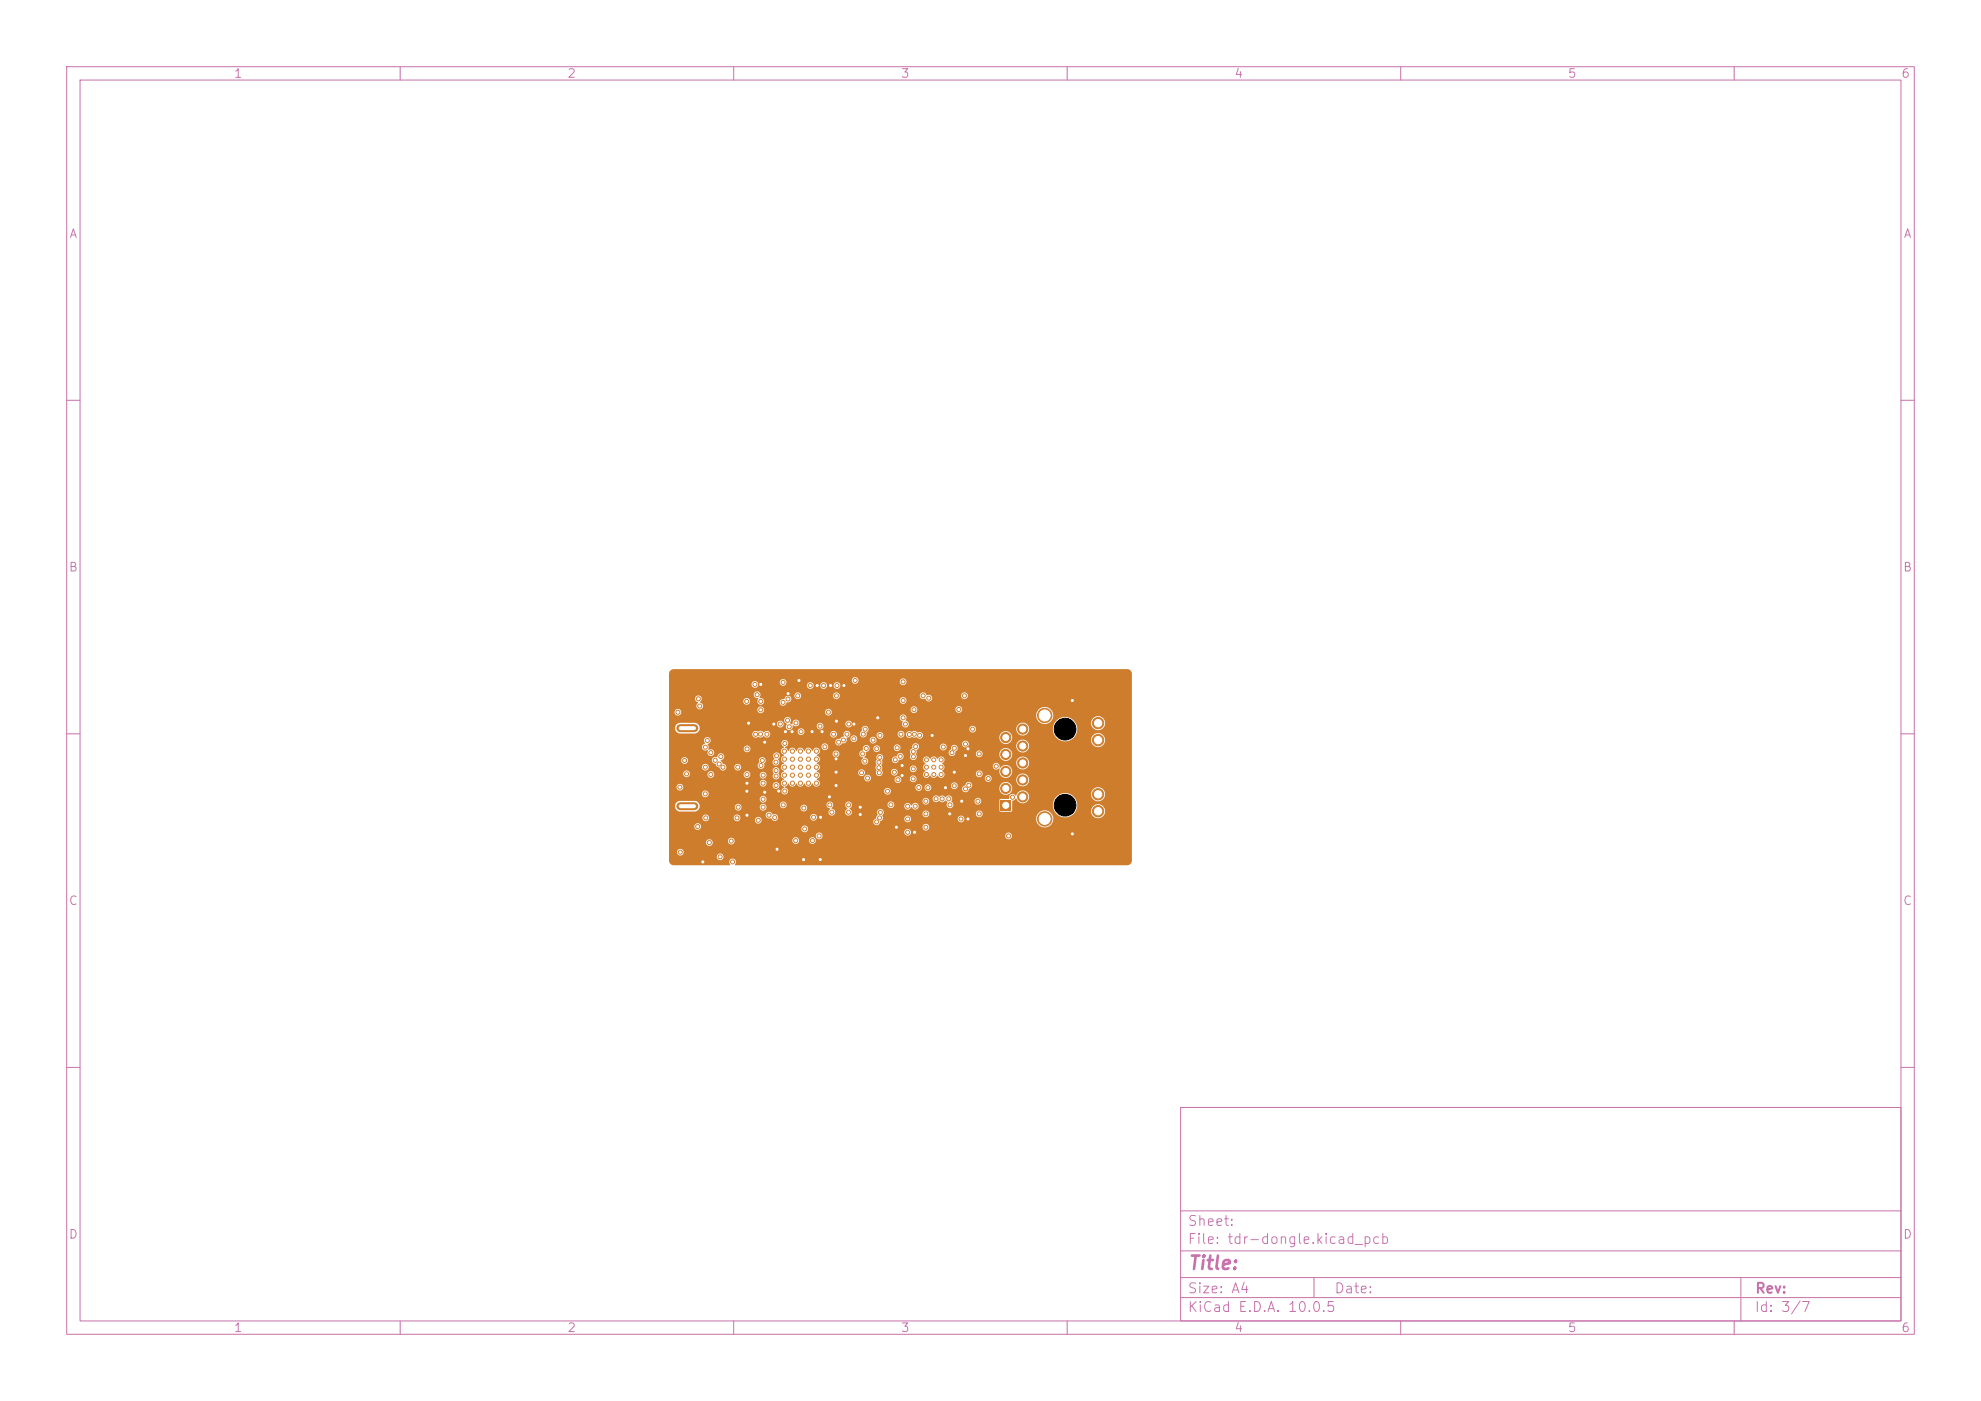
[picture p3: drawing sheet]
<svg xmlns="http://www.w3.org/2000/svg" width="297mm" height="210mm" viewBox="0 0 297 210" stroke-linecap="round" stroke-linejoin="round" font-family="sans-serif">
<defs><g id="words">
<text font-size="2" fill="#c872ab" x="178" y="190.8">Title:</text>
<g font-size="1.5" fill="#c872ab">
<text x="178" y="184.1">Sheet:</text>
<text x="178" y="186.8">File: tdr-dongle.kicad_pcb</text>
<text x="178" y="197">KiCad E.D.A. 10.0.5</text>
<text x="178" y="194.2">Size: A4</text>
<text x="200" y="194.2">Date:</text>
<text x="263" y="197">Id: 3/7</text>
<text x="263" y="194.2">Rev:</text>
</g>
<g font-size="1.3" fill="#c872ab">
<text x="35" y="12">1</text>
<text x="85" y="12">2</text>
<text x="135" y="12">3</text>
<text x="185" y="12">4</text>
<text x="235" y="12">5</text>
<text x="285" y="12">6</text>
<text x="10.3" y="36">A</text>
<text x="285.3" y="36">A</text>
<text x="10.2" y="86">B</text>
<text x="285.2" y="86">B</text>
<text x="10.2" y="136">C</text>
<text x="285.2" y="136">C</text>
<text x="10.2" y="186">D</text>
<text x="285.2" y="186">D</text>
<text x="35" y="200">1</text>
<text x="85" y="200">2</text>
<text x="135" y="200">3</text>
<text x="185" y="200">4</text>
<text x="235" y="200">5</text>
<text x="285" y="200">6</text>
</g>
</g></defs>
<g fill="none" stroke="#c872ab" stroke-width=".15">
<path d="M10 10h277v190h-277zM12 12h273v186h-273zM60 10v2M110 10v2M160 10v2M210 10v2M260 10v2M10 60h2M285 60h2M10 110h2M285 110h2M10 160h2"/>
<path d="M177 166h108v32h-108zM285 160h2M60 198v2M110 198v2M160 198v2M177 194.5h108M177 191.5h108M177 187.5h108M177 181.5h108M197 191.5v3M210 198v2M260 198v2"/>
<path d="M261 191.5v6.5"/>
</g>
<g fill="#ce7d2c" stroke="#ce7d2c" stroke-width=".15">
<circle cx="122.4" cy="117.4" r=".31"/>
<circle cx="122.4" cy="116.2" r=".31"/>
<circle cx="122.4" cy="115" r=".31"/>
<circle cx="122.4" cy="113.8" r=".32"/>
<circle cx="122.4" cy="112.6" r=".31"/>
<circle cx="121.2" cy="117.4" r=".32"/>
<circle cx="121.2" cy="116.2" r=".32"/>
<circle cx="121.2" cy="115" r=".31"/>
<circle cx="121.2" cy="113.8" r=".32"/>
<circle cx="121.2" cy="112.6" r=".31"/>
<circle cx="120" cy="117.4" r=".31"/>
<circle cx="120" cy="116.2" r=".31"/>
<circle cx="120" cy="115" r=".31"/>
<circle cx="120" cy="113.8" r=".32"/>
<circle cx="120" cy="112.6" r=".31"/>
<circle cx="118.8" cy="117.4" r=".32"/>
<circle cx="118.8" cy="116.2" r=".32"/>
<circle cx="118.8" cy="115" r=".32"/>
<circle cx="118.8" cy="113.8" r=".32"/>
<circle cx="118.8" cy="112.6" r=".32"/>
<circle cx="117.6" cy="117.4" r=".31"/>
<circle cx="117.6" cy="116.2" r=".31"/>
<circle cx="117.6" cy="115" r=".31"/>
<circle cx="117.6" cy="113.8" r=".32"/>
<circle cx="117.6" cy="112.6" r=".31"/>
<circle cx="138.9" cy="113.9" r=".3"/>
<circle cx="138.9" cy="115" r=".3"/>
<circle cx="138.9" cy="116.1" r=".3"/>
<circle cx="140" cy="113.9" r=".3"/>
<circle cx="140" cy="115" r=".3"/>
<circle cx="140" cy="116.1" r=".3"/>
<circle cx="141.1" cy="113.9" r=".3"/>
<circle cx="141.1" cy="115" r=".3"/>
<circle cx="141.1" cy="116.1" r=".3"/>
</g>
<path d="M150 120h1.6v1.5h-1.6z" fill="#ce7d2c"/>
<g fill="#ce7d2c" stroke="#ce7d2c" stroke-width=".15">
<circle cx="153.3" cy="119.4" r=".76"/>
<circle cx="150.8" cy="118.2" r=".76"/>
<circle cx="153.3" cy="116.9" r=".76"/>
<circle cx="150.8" cy="115.6" r=".76"/>
<circle cx="153.3" cy="114.4" r=".76"/>
<circle cx="150.8" cy="113.1" r=".76"/>
<circle cx="153.3" cy="111.8" r=".76"/>
<circle cx="150.8" cy="110.6" r=".76"/>
<circle cx="153.3" cy="109.3" r=".76"/>
<circle cx="164.6" cy="121.6" r=".85"/>
<circle cx="164.6" cy="119.1" r=".85"/>
<circle cx="164.6" cy="110.9" r=".85"/>
<circle cx="164.6" cy="108.4" r=".85"/>
<circle cx="156.6" cy="107.2" r="1.08"/>
<circle cx="156.6" cy="122.7" r="1.08"/>
<circle cx="122.9" cy="108.8" r=".3"/>
<circle cx="127.3" cy="108.5" r=".3"/>
<circle cx="146.8" cy="116" r=".3"/>
<circle cx="146.8" cy="122" r=".3"/>
<circle cx="138.8" cy="124" r=".3"/>
<circle cx="143.8" cy="106.4" r=".3"/>
<circle cx="141.2" cy="119.8" r=".3"/>
<circle cx="135.4" cy="107.6" r=".3"/>
<circle cx="129.7" cy="109.3" r=".3"/>
<circle cx="131.4" cy="123.2" r=".3"/>
<circle cx="135.4" cy="102.2" r=".3"/>
<circle cx="115" cy="110.1" r=".3"/>
<circle cx="146.8" cy="113" r=".3"/>
<circle cx="124.4" cy="120.7" r=".3"/>
<circle cx="136.1" cy="122.8" r=".3"/>
<circle cx="116.1" cy="122.5" r=".3"/>
<circle cx="127.2" cy="121.8" r=".3"/>
<circle cx="110.6" cy="115" r=".3"/>
<circle cx="113.7" cy="123" r=".3"/>
<circle cx="121.5" cy="102.8" r=".3"/>
<circle cx="122" cy="122.5" r=".3"/>
<circle cx="117.4" cy="102.3" r=".3"/>
<circle cx="106.4" cy="126.3" r=".3"/>
<circle cx="122.8" cy="125.3" r=".3"/>
<circle cx="117" cy="108.5" r=".3"/>
<circle cx="138.8" cy="122" r=".3"/>
<circle cx="119.6" cy="104.3" r=".3"/>
<circle cx="117.4" cy="105.3" r=".3"/>
<circle cx="115.3" cy="122.2" r=".3"/>
<circle cx="108.4" cy="115" r=".3"/>
<circle cx="135.4" cy="105" r=".3"/>
<circle cx="104.7" cy="104.7" r=".3"/>
<circle cx="105.7" cy="115" r=".3"/>
<circle cx="110.5" cy="122.6" r=".3"/>
<circle cx="135.1" cy="110.1" r=".3"/>
<circle cx="121.8" cy="126" r=".3"/>
<circle cx="116.4" cy="117.8" r=".3"/>
<circle cx="151.2" cy="125.3" r=".3"/>
<circle cx="104.6" cy="123.9" r=".3"/>
<circle cx="146.6" cy="120.1" r=".3"/>
<circle cx="125.4" cy="104.3" r=".3"/>
<circle cx="125.5" cy="102.8" r=".3"/>
<circle cx="114.1" cy="106.4" r=".3"/>
<circle cx="114.4" cy="121" r=".3"/>
<circle cx="137.1" cy="110.1" r=".3"/>
<circle cx="114.4" cy="116.2" r=".3"/>
<circle cx="127" cy="110.1" r=".3"/>
<circle cx="114.4" cy="119.8" r=".3"/>
<circle cx="119.3" cy="126" r=".3"/>
<circle cx="124.7" cy="121.8" r=".3"/>
<circle cx="128.2" cy="102" r=".3"/>
<circle cx="105.7" cy="112" r=".3"/>
<circle cx="125" cy="110.1" r=".3"/>
<circle cx="136.1" cy="124.8" r=".3"/>
<circle cx="136.1" cy="120.9" r=".3"/>
<circle cx="120.6" cy="124.2" r=".3"/>
<circle cx="114.4" cy="117.4" r=".3"/>
<circle cx="123.5" cy="102.8" r=".3"/>
<circle cx="127.2" cy="120.7" r=".3"/>
<circle cx="114.1" cy="105.1" r=".3"/>
<circle cx="117.4" cy="120.7" r=".3"/>
<circle cx="144.1" cy="122.8" r=".3"/>
<circle cx="144.8" cy="118.2" r=".3"/>
<circle cx="109.8" cy="129.2" r=".3"/>
<circle cx="144.6" cy="104.3" r=".3"/>
<circle cx="105.8" cy="122.6" r=".3"/>
<circle cx="145.8" cy="109.3" r=".3"/>
<circle cx="128" cy="110.7" r=".3"/>
<circle cx="139.2" cy="104.7" r=".3"/>
<circle cx="138.8" cy="120.1" r=".3"/>
<circle cx="138.4" cy="104.3" r=".3"/>
<circle cx="129" cy="122.1" r=".3"/>
<circle cx="160.8" cy="125" r=".3"/>
<circle cx="141.8" cy="118.1" r=".3"/>
<circle cx="143.1" cy="115.8" r=".3"/>
<circle cx="123" cy="128.9" r=".3"/>
<circle cx="122.5" cy="102.8" r=".3"/>
<circle cx="124.5" cy="102.8" r=".3"/>
<circle cx="126.5" cy="102.8" r=".3"/>
<circle cx="125.4" cy="113.8" r=".3"/>
<circle cx="124.4" cy="119.4" r=".3"/>
<circle cx="144.2" cy="120.1" r=".3"/>
<circle cx="116.8" cy="118.6" r=".3"/>
<circle cx="112" cy="118.6" r=".3"/>
<circle cx="112" cy="122.2" r=".3"/>
<circle cx="123" cy="122.5" r=".3"/>
<circle cx="129" cy="121" r=".3"/>
<circle cx="135.2" cy="114.8" r=".3"/>
<circle cx="160.8" cy="105" r=".3"/>
<circle cx="139.8" cy="110.2" r=".3"/>
<circle cx="137.1" cy="124.8" r=".3"/>
<circle cx="119.8" cy="102" r=".3"/>
<circle cx="135.2" cy="116.2" r=".3"/>
<circle cx="131.6" cy="107.6" r=".3"/>
<circle cx="118.8" cy="109.7" r=".3"/>
<circle cx="145.1" cy="122.8" r=".3"/>
<circle cx="105.4" cy="129.2" r=".3"/>
<circle cx="121.8" cy="109.7" r=".3"/>
<circle cx="120.5" cy="128.9" r=".3"/>
<circle cx="128" cy="108.5" r=".3"/>
<circle cx="112.2" cy="108.4" r=".3"/>
<circle cx="145.1" cy="112.2" r=".3"/>
<circle cx="125.4" cy="117.8" r=".3"/>
<circle cx="117.8" cy="109.7" r=".3"/>
<circle cx="114.7" cy="111.2" r=".3"/>
<circle cx="123.2" cy="109.7" r=".3"/>
<circle cx="125.4" cy="108.1" r=".3"/>
<circle cx="125.4" cy="115.8" r=".3"/>
<circle cx="114.7" cy="118.8" r=".3"/>
<circle cx="144.8" cy="113.2" r=".3"/>
<circle cx="116.5" cy="127.3" r=".3"/>
<circle cx="112" cy="117.4" r=".3"/>
<circle cx="118.2" cy="104" r=".3"/>
<circle cx="134.4" cy="124" r=".3"/>
<circle cx="116" cy="108.5" r=".3"/>
<circle cx="114.1" cy="102.6" r=".3"/>
<circle cx="142.4" cy="122" r=".3"/>
<circle cx="136.9" cy="115.2" r=".3"/>
<circle cx="131.8" cy="115.1" r=".3"/>
<circle cx="137.8" cy="118" r=".3"/>
<circle cx="142.7" cy="112.8" r=".3"/>
<circle cx="142.4" cy="120.6" r=".3"/>
<circle cx="136.3" cy="110.1" r=".3"/>
<circle cx="141.4" cy="112" r=".3"/>
<circle cx="120.5" cy="121.1" r=".3"/>
<circle cx="110.7" cy="121" r=".3"/>
<circle cx="112" cy="116.1" r=".3"/>
<circle cx="114" cy="110" r=".3"/>
<circle cx="116.4" cy="113.3" r=".3"/>
<circle cx="117.7" cy="118.6" r=".3"/>
<circle cx="129.4" cy="110" r=".3"/>
<circle cx="125.3" cy="113" r=".3"/>
<circle cx="134.5" cy="112.1" r=".3"/>
<circle cx="123.7" cy="111.9" r=".3"/>
<circle cx="126.4" cy="110.9" r=".3"/>
<circle cx="134.2" cy="113.9" r=".3"/>
<circle cx="125.7" cy="111.2" r=".3"/>
<circle cx="134.1" cy="115.8" r=".3"/>
<circle cx="131.8" cy="115.8" r=".3"/>
<circle cx="129.2" cy="115.8" r=".3"/>
<circle cx="130.1" cy="116.6" r=".3"/>
<circle cx="124.2" cy="106.8" r=".3"/>
<circle cx="113.2" cy="102.6" r=".3"/>
<circle cx="119.3" cy="108.4" r=".3"/>
<circle cx="118.1" cy="104.8" r=".3"/>
<circle cx="120.1" cy="109.7" r=".3"/>
<circle cx="118.1" cy="108" r=".3"/>
<circle cx="111.9" cy="105.1" r=".3"/>
<circle cx="118.3" cy="108.9" r=".3"/>
<circle cx="113.5" cy="104.1" r=".3"/>
<circle cx="132" cy="121.8" r=".3"/>
<circle cx="142.2" cy="119.7" r=".3"/>
<circle cx="117.7" cy="111.4" r=".3"/>
<circle cx="131.9" cy="122.6" r=".3"/>
<circle cx="113.3" cy="110.1" r=".3"/>
<circle cx="145.2" cy="117.7" r=".3"/>
<circle cx="102.6" cy="114" r=".3"/>
<circle cx="101.6" cy="106.8" r=".3"/>
<circle cx="116.3" cy="114.2" r=".3"/>
<circle cx="102.9" cy="116" r=".3"/>
<circle cx="104.9" cy="105.8" r=".3"/>
<circle cx="112" cy="112.3" r=".3"/>
<circle cx="114.1" cy="114.8" r=".3"/>
<circle cx="116.3" cy="115.5" r=".3"/>
<circle cx="114.3" cy="114" r=".3"/>
<circle cx="107.2" cy="114" r=".3"/>
<circle cx="116.4" cy="116.3" r=".3"/>
<circle cx="105.7" cy="119" r=".3"/>
<circle cx="108.1" cy="113.4" r=".3"/>
<circle cx="107.8" cy="114.5" r=".3"/>
<circle cx="133.6" cy="120.6" r=".3"/>
<circle cx="136.9" cy="116.7" r=".3"/>
<circle cx="140.3" cy="119.7" r=".3"/>
<circle cx="129.9" cy="112.2" r=".3"/>
<circle cx="106" cy="111" r=".3"/>
<circle cx="106.6" cy="116.1" r=".3"/>
<circle cx="106.6" cy="112.8" r=".3"/>
<circle cx="137.9" cy="110.2" r=".3"/>
<circle cx="137.2" cy="120.8" r=".3"/>
<circle cx="139.1" cy="118.1" r=".3"/>
<circle cx="137" cy="106.4" r=".3"/>
<circle cx="151.8" cy="119.5" r=".3"/>
<circle cx="143.1" cy="117.8" r=".3"/>
<circle cx="148.2" cy="116.7" r=".3"/>
<circle cx="149.4" cy="114.9" r=".3"/>
<circle cx="143.1" cy="112.2" r=".3"/>
<circle cx="144.7" cy="111.5" r=".3"/>
<circle cx="137.3" cy="111.9" r=".3"/>
<circle cx="135.7" cy="108.5" r=".3"/>
<circle cx="136.9" cy="112.7" r=".3"/>
<circle cx="131.9" cy="113.5" r=".3"/>
<circle cx="130.9" cy="110.9" r=".3"/>
<circle cx="131.4" cy="112.2" r=".3"/>
<circle cx="135" cy="113.4" r=".3"/>
<circle cx="131.9" cy="110.2" r=".3"/>
<circle cx="136.9" cy="113.4" r=".3"/>
<circle cx="131.8" cy="114.3" r=".3"/>
<circle cx="134.6" cy="116.9" r=".3"/>
<circle cx="129.3" cy="113" r=".3"/>
<circle cx="129.7" cy="114.1" r=".3"/>
<circle cx="133.1" cy="118.6" r=".3"/>
<circle cx="109.6" cy="126.1" r=".3"/>
<circle cx="108" cy="128.4" r=".3"/>
<circle cx="101.9" cy="118" r=".3"/>
<circle cx="102" cy="127.7" r=".3"/>
</g>
<path d="M102 109.2h2.1M102 120.9h2.1" fill="none" stroke="#ce7d2c" stroke-width="1.2"/>
<path d="M100.5 100.5l.5-.2h68a.7 .7 0 0 1 .7 .7v28a.7 .7 0 0 1-.7 .7h-58.7l-.1-.1a.53 .53 0 0 0-.1-.8 .53 .53 0 0 0-.7 .1 .53 .53 0 0 0 .1 .7l-8.5 .1a.7 .7 0 0 1-.7-.7v-.6h7.2a.5 .5 0 0 0 .6 .5 .5 .5 0 0 0 .2-.8 .5 .5 0 0 0-.8 .1v.2h-7.2v-.7h1.2a.5 .5 0 0 0 .7 .5 .5 .5 0 0 0 .2-.8 .5 .5 0 0 0-.9 .2v.1h-1.2v-1.5h5.5a.5 .5 0 0 0 .7 .6 .5 .5 0 0 0 .3-.8h2.3v.2a.5 .5 0 0 0 .6 .4 .5 .5 0 0 0 .4-.7h8.7v.2a.5 .5 0 0 0 .6 .4 .5 .5 0 0 0 .4-.6h1.5v.2a.5 .5 0 0 0 .8 .3 .5 .5 0 0 0 0-.8 .5 .5 0 0 0-.8 .3h-1.5v-.1a.5 .5 0 0 0-.6-.3 .5 .5 0 0 0-.4 .4h-8.7a.5 .5 0 0 0-.5-.3 .5 .5 0 0 0-.5 .4h-2.3a.51 .51 0 0 0-.6-.2 .51 .51 0 0 0-.4 .4h-5.5v-1h22v.2a.5 .5 0 0 0 .8 .3 .5 .5 0 0 0 0-.8 .5 .5 0 0 0-.8 .3h-22v-1.4h3.8v.2a.5 .5 0 0 0 .4 .4 .5 .5 0 0 0 .5-.2h15.1v.1a.5 .5 0 0 0 .8 .4h14.7v.1a.5 .5 0 0 0 .6 .4h14.5v.2a.5 .5 0 0 0 .8 .3 .5 .5 0 0 0 0-.8 .5 .5 0 0 0-.8 .3h-14.4a.5 .5 0 0 0 .1-.8 .5 .5 0 0 0-.8 .3h-14.7h.1a.5 .5 0 0 0 0-.8h17.3v.2a.5 .5 0 0 0 .8 .3 .5 .5 0 0 0 0-.8 .5 .5 0 0 0-.8 .3h-17.3v-.1a.51 .51 0 0 0-.9 .4l-15.1-.1a.5 .5 0 0 0-.3-.7 .5 .5 0 0 0-.6 .4h-3.8v-1.3h5v.2a.5 .5 0 0 0 .6 .4 .5 .5 0 0 0 .4-.6h3.7v.2a.5 .5 0 0 0 .4 .4 .5 .5 0 0 0 .5-.2h2.3v.1a.5 .5 0 0 0 .4 .5 .5 .5 0 0 0 .6-.4h16.7v.2a.54 .54 0 0 0 .7 .4 .54 .54 0 0 0 .4-.6l.3-.2 .1-.2h3.2v.1a.5 .5 0 0 0 .5 .5 .5 .5 0 0 0 .5-.6h7l.1 .4 .2 .1a.5 .5 0 0 0 .7-.6h10.7v.3a1.28 1.28 0 0 0 2 .9 1.28 1.28 0 0 0 0-2.1 1.28 1.28 0 0 0-2 .9h-10.7h-.1a.5 .5 0 0 0-.5-.3 .5 .5 0 0 0-.4 .4h-7l-.1-.1a.5 .5 0 0 0-.5-.3 .5 .5 0 0 0-.4 .4h-3.2l-.1-.5 .2-.3h5.8a.5 .5 0 0 0 .5 .6 .5 .5 0 0 0 .5-.6h7v.2a.5 .5 0 0 0 .8 .3 .5 .5 0 0 0 0-.8 .5 .5 0 0 0-.8 .3h-7v-.1a.5 .5 0 0 0-.6-.3 .5 .5 0 0 0-.4 .4h-5.8v-.1a.51 .51 0 0 0-.7-.5 .51 .51 0 0 0-.2 .8l-.2 .6-.4 .2-.1 .2h-16.7a.5 .5 0 0 0-.4-.6 .5 .5 0 0 0-.6 .4h-2.3a.49 .49 0 0 0-.2-.8h4.1v.2a.58 .58 0 0 0 .8 .3 .51 .51 0 0 0 .6 .4 .51 .51 0 0 0 .4-.6h4.9v.2a.5 .5 0 0 0 .8 .3 .5 .5 0 0 0 0-.8 .5 .5 0 0 0-.8 .3h-4.9a.62 .62 0 0 0-.8-.3 .51 .51 0 0 0-.5-.4 .51 .51 0 0 0-.5 .4h-4.2a.5 .5 0 0 0-.6 .4h-3.7v-.1a.5 .5 0 0 0-.6-.3 .5 .5 0 0 0-.4 .4h-5v-1.7h.9l.2 .6 .5 .3 2.4-.1 .4-.2 .2-.5h5.3v.2a.5 .5 0 0 0 .5 .4 .5 .5 0 0 0 .5-.6h2.7v.2a.5 .5 0 0 0 .8 .3 .5 .5 0 0 0 0-.8h2.2v.1a.5 .5 0 0 0 .8 .4h2.3v.1a.5 .5 0 0 0 .8 .4 .5 .5 0 0 0 0-.9 .5 .5 0 0 0-.8 .4h-2.3l.2-.5h6a.62 .62 0 0 0 .6 .6 .53 .53 0 0 0-.2 .9 .53 .53 0 0 0 .9-.2v-.2h1.5v.1a.51 .51 0 0 0 .9 .3 .51 .51 0 0 0-.2-.9l.3-.4v-.2h5.4a.5 .5 0 0 0 .4 .5 .5 .5 0 0 0 .5-.3h1.6v.1a.55 .55 0 0 0 .5 .4 .55 .55 0 0 0 .5-.3 .53 .53 0 0 0 .8 .3 .53 .53 0 0 0 .1-.9 .58 .58 0 0 0-.8 .4 .56 .56 0 0 0-.6-.4 .56 .56 0 0 0-.5 .4h-1.6l.1-.1a.5 .5 0 0 0-.5-.6 .5 .5 0 0 0-.5 .5h-5.4v-.1a.51 .51 0 0 0-.9-.2 .51 .51 0 0 0 .3 .9l-.4 .5h-1.5a.55 .55 0 0 0-.5-.5l-.1-.1a.51 .51 0 0 0 .1-.9 .51 .51 0 0 0-.8 .4h-6v-.1a.5 .5 0 0 0-.5-.4 .5 .5 0 0 0-.5 .5l-2.3-.1a.5 .5 0 0 0-.7 .4h-2.7l-.1-.1a.5 .5 0 0 0-.5-.3 .5 .5 0 0 0-.4 .4h-5.3l-.2-.6-.5-.3h-2.3l-.4 .2-.3 .6h-.9v-1.1h13.6a.5 .5 0 0 0 .4 .6 .5 .5 0 0 0 .6-.3h23.4v.2a.5 .5 0 0 0 .8 .3 .5 .5 0 0 0 0-.8h.7v.1a.57 .57 0 0 0 .5 .4 .57 .57 0 0 0 .5-.2 .59 .59 0 0 0 1 0l.2 .2a.52 .52 0 0 0 .2 .9 .52 .52 0 0 0 .7-.5l-.3-.4 .1-.2h3.4v.2a.5 .5 0 0 0 .6 .4 .5 .5 0 0 0 .4-.7h2.7v1.6l.2 .2h1.6l.2-.2v-.9h6.1v.2a1.83 1.83 0 0 0 1.4 1.7 1.83 1.83 0 0 0 2-1h2.3v.2a1.06 1.06 0 0 0 1.6 .8 1.06 1.06 0 0 0 0-1.8 1.06 1.06 0 0 0-1.6 .8l-2.3-.1a1.82 1.82 0 0 0-1.1-2.4h3.4v.2a1.06 1.06 0 0 0 1.6 .8 1.06 1.06 0 0 0 0-1.8 1.06 1.06 0 0 0-1.6 .8l-3.5-.1a1.82 1.82 0 0 0-2.2 1.7h-6.1v-.6l.5-.3a.97 .97 0 0 0 1.4 .7 .97 .97 0 0 0 .3-1.5 .97 .97 0 0 0-1.5 .1l-.2 .3a.57 .57 0 0 0-.7-.3 .57 .57 0 0 0-.3 .7l-1.3 .1-.2 .1h-2.7a.5 .5 0 0 0-.5-.3 .5 .5 0 0 0-.5 .4h-3.4v-.1a.54 .54 0 0 0-.3-.6 .54 .54 0 0 0-.7 .2l-.1-.1a.68 .68 0 0 0-.8 0l-.2-.1a.51 .51 0 0 0-.8 .4l-.8-.1a.51 .51 0 0 0-.7 .4h-23.4a.5 .5 0 0 0-.4-.7 .5 .5 0 0 0-.6 .4h-13.6v-.8h4.9v.2a.5 .5 0 0 0 .8 .3 .5 .5 0 0 0 0-.8 .5 .5 0 0 0-.8 .3h-4.9v-1h1.1v.2a.5 .5 0 0 0 .8 .3 .5 .5 0 0 0 0-.8 .5 .5 0 0 0-.8 .3h-1.1v-.6h13.6v.2a.5 .5 0 0 0 .4 .4 .5 .5 0 0 0 .5-.2h1v.1a.5 .5 0 0 0 .8 .4 .5 .5 0 0 0 0-.9 .5 .5 0 0 0-.8 .4l-.9-.1a.5 .5 0 0 0-.3-.7 .5 .5 0 0 0-.7 .4h-13.6v-1.4h2.1v.2a.5 .5 0 0 0 .6 .4 .5 .5 0 0 0 .4-.5h2.7v.2a.5 .5 0 0 0 .5 .4 .5 .5 0 0 0 .5-.6h4.4v.2a.5 .5 0 0 0 .5 .4 .5 .5 0 0 0 .5-.5h1.4v.2a.5 .5 0 0 0 .8 .3 .5 .5 0 0 0 0-.8 .5 .5 0 0 0-.8 .3h-1.4v-.1a.5 .5 0 0 0-.5-.4 .5 .5 0 0 0-.5 .4h-4.4a.5 .5 0 0 0-.5-.4 .5 .5 0 0 0-.5 .4h-2.7v-.1a.5 .5 0 0 0-.5-.4 .5 .5 0 0 0-.5 .4h-2.1v-1h4.9v.2a.5 .5 0 0 0 .8 .3 .5 .5 0 0 0 0-.8 .5 .5 0 0 0-.8 .3h-4.9v-1h1.8v.2a.5 .5 0 0 0 .6 .4 .5 .5 0 0 0 .4-.6h3.6v.1a.64 .64 0 0 0 .6 .5 .65 .65 0 0 0 .6 .6 .5 .5 0 0 0 .6 .4 .5 .5 0 0 0 .4-.6h1.2v.2a.5 .5 0 0 0 .8 .3h4.9l.1 .3a.36 .36 0 0 1 0 .6 .53 .53 0 0 0 .7 .5 .53 .53 0 0 0 .1-.9 .51 .51 0 0 0-.1-.8 .51 .51 0 0 0-.8 .3h-4.9a.5 .5 0 0 0 .1-.7h2.6v.1a.53 .53 0 0 0 .7 .4 .53 .53 0 0 0 .3-.8l.2-.2h1v.1a.51 .51 0 0 0 .8 .4 .51 .51 0 0 0 0-.9 .53 .53 0 0 0 .3-.7 .53 .53 0 0 0-.8-.2 .53 .53 0 0 0 0 .8l-.3 .5h-1a.52 .52 0 0 0-.6-.7 .52 .52 0 0 0-.4 .8l-.2 .4h-2.6l-.1-.1a.51 .51 0 0 0-.8 .3h-1.2l-.2-.3-.3-.1-.3-.6a.52 .52 0 0 0 .5-.5 .52 .52 0 0 0-.6-.5 .52 .52 0 0 0-.4 .6h-.2a.5 .5 0 0 0-.7 .4h-3.6v-.1a.5 .5 0 0 0-.5-.3 .5 .5 0 0 0-.5 .4h-1.8v-2h4.9v.2a.58 .58 0 0 0 .9 .3 .56 .56 0 0 0 .1 .7 .56 .56 0 0 0 .7 .1 .55 .55 0 0 0 0-.7 .55 .55 0 0 0-.7-.1v-.2h5.3v.1a.5 .5 0 0 0 .4 .4 .5 .5 0 0 0 .5-.2h4.7l.1 .4 .3 .2v.2a.56 .56 0 0 0-.4 .6 .56 .56 0 0 0 .5 .5l-.1 .1a.56 .56 0 0 0-.4 .6 .56 .56 0 0 0 .5 .5l-.1 .1a.56 .56 0 0 0-.4 .6 .56 .56 0 0 0 .5 .5l-.1 .1a.53 .53 0 0 0-.4 .6 .53 .53 0 0 0 .5 .4v.2a.51 .51 0 0 0-.5 .5 .51 .51 0 0 0 .6 .5 .51 .51 0 0 0 .5-.6h14.4v.2a.5 .5 0 0 0 .7 .3 .5 .5 0 0 0 0-.8 .5 .5 0 0 0-.7 .3h-14.4l-.1-.2-.4-.3h19.5a.5 .5 0 0 0 .5 .6 .5 .5 0 0 0 .6-.6h.3v.1a.5 .5 0 0 0 .7 .4 .5 .5 0 0 0 .2-.8h3.1v.2a.5 .5 0 0 0 .8 .3h.9v.1a.54 .54 0 0 0 .5 .4 .54 .54 0 0 0 .5-.5l.3-.1h4.2a.97 .97 0 0 0 1.3 1 .97 .97 0 0 0 .4-1.6 .97 .97 0 0 0-1.6 .4l-.1 .2h-4.2a.53 .53 0 0 0-.2-.9 .53 .53 0 0 0-.7 .6l-.3 .1-.1 .3h-.9a.5 .5 0 0 0-.1-.9 .5 .5 0 0 0-.7 .4h-3.2a.51 .51 0 0 0-.8 .3h-.3a.5 .5 0 0 0-.6-.5 .5 .5 0 0 0-.5 .5h-19.5l.6-.5a.58 .58 0 0 0 .5 .4 .58 .58 0 0 0 .6-.5l.1 .1a.56 .56 0 0 0 .6 .4 .56 .56 0 0 0 .5-.5l.1 .1a.56 .56 0 0 0 .6 .4 .56 .56 0 0 0 .5-.5l.1 .1a.53 .53 0 0 0 .9 .2 .53 .53 0 0 0-.3-.8v-.2l.3-.1h6.8a.5 .5 0 0 0 .3 .5 .5 .5 0 0 0 .6-.3h3.6v.1a.5 .5 0 0 0 .7 .5 .5 .5 0 0 0 .3-.7h1.3v.1a.5 .5 0 0 0 .6 .4 .5 .5 0 0 0 .4-.6h10.3v.2a.5 .5 0 0 0 .4 .4 .5 .5 0 0 0 .5-.4h3.8v.2a.97 .97 0 0 0 1.4 .7 .97 .97 0 0 0 0-1.6 .97 .97 0 0 0-1.4 .7h-3.7a.5 .5 0 0 0-.5-.6 .5 .5 0 0 0-.5 .4h-10.3a.5 .5 0 0 0-.6-.4 .5 .5 0 0 0-.4 .5h-1.3l-.1-.1a.51 .51 0 0 0-.5-.2 .51 .51 0 0 0-.4 .4h-3.6l.1-.1a.5 .5 0 0 0-.5-.6 .5 .5 0 0 0-.5 .5h-6.8v-.1a.51 .51 0 0 0-.1-.7h6v.1a.5 .5 0 0 0 .7 .4 .5 .5 0 0 0 0-.9 .5 .5 0 0 0-.7 .4h-6l-.2-.1v-.2a.59 .59 0 0 0 .4-.5h8.4l.1 .4a.55 .55 0 0 0 .1 .8 .55 .55 0 0 0 .7-.1l.1-.4h1.3a.5 .5 0 0 0 .6 .6 .5 .5 0 0 0 .2-.9 .5 .5 0 0 0-.8 .2v.1h-1.3a.33 .33 0 0 1 0-.5h4.1v.1a.5 .5 0 0 0 .8 .4 .5 .5 0 0 0 0-.9 .5 .5 0 0 0-.8 .4h-4.1l-.1-.3a.36 .36 0 0 1 .1-.6l-.1-.3 .1-.2h1.4a.54 .54 0 0 0 .5 .6 .54 .54 0 0 0 .6-.5 .51 .51 0 0 0 .7-.4 .51 .51 0 0 0-.5-.6 .51 .51 0 0 0-.6 .5h-.1a.5 .5 0 0 0-.6 .4h-1.4l.1-.5-.3-.2a.56 .56 0 0 0-.6 .2 .56 .56 0 0 0 0 .6 .82 .82 0 0 0-.1 .8l-.1 .3h-8.4l-.1-.3-.3-.2v-.2a.58 .58 0 0 0 .4-.5 .58 .58 0 0 0-.5-.6l.4-.2h2v.1a.5 .5 0 0 0 .6 .4 .5 .5 0 0 0 .4-.6h3v.2a.65 .65 0 0 0 .6 .5 .52 .52 0 0 0-.1 .8 .52 .52 0 0 0 .9-.2 .67 .67 0 0 0-.6-.7v-.1a.65 .65 0 0 0 .2-.7 .52 .52 0 0 0 .6-.5h.5v.1a.5 .5 0 0 0 .9 .3h4.6l.1 .4a.59 .59 0 0 0 0 .6 .59 .59 0 0 0 .6 .3l1.3-.1v.3l.3 .3v.1a.58 .58 0 0 0-.3 .6 .58 .58 0 0 0 .4 .5 .53 .53 0 0 0-.3 .8 .53 .53 0 0 0 .9-.1h.1a.58 .58 0 0 0 .6 .3 .58 .58 0 0 0 .5-.4 .53 .53 0 0 0 .6 .4 .53 .53 0 0 0 .4-.7h4.7v.2a.5 .5 0 0 0 .8 .3 .5 .5 0 0 0 0-.8 .5 .5 0 0 0-.8 .3h-4.7l-.3-.3v-.1a.52 .52 0 0 0 .3-.7h7.3v.1a.57 .57 0 0 0 .4 .5 .57 .57 0 0 0 .5-.2l.1 .1a.97 .97 0 0 0 .9 1.3 .97 .97 0 0 0 .8-1.4 .97 .97 0 0 0-1.6-.1l-.2-.1a.5 .5 0 0 0-.3-.6 .5 .5 0 0 0-.6 .4h-7.3l-.4-.4 .2-.1h11v.2a.97 .97 0 0 0 1.4 .7 .97 .97 0 0 0 0-1.7 .97 .97 0 0 0-1.4 .8h-11l.1-.1a.52 .52 0 0 0-.2-.8 .52 .52 0 0 0-.7 .3h-.1a.58 .58 0 0 0-.6-.3 .58 .58 0 0 0-.5 .4v-.1a.5 .5 0 0 0-.6-.3 .5 .5 0 0 0-.4 .4h-1.2a.83 .83 0 0 0 .1-.8l.1-.2h4.8a.5 .5 0 0 0 .4 .5 .5 .5 0 0 0 .6-.4h3.1v.2a.5 .5 0 0 0 .5 .4 .5 .5 0 0 0 .5-.5h2.5v.2a.97 .97 0 0 0 1.5 .7 .97 .97 0 0 0 0-1.6 .97 .97 0 0 0-1.5 .7l-2.5-.1a.5 .5 0 0 0-.5-.4 .5 .5 0 0 0-.5 .4h-3.1l.1-.3a.52 .52 0 0 0 .2-.7 .52 .52 0 0 0-.7-.2 .52 .52 0 0 0-.3 .7l-.3 .4-4.8-.1a.55 .55 0 0 1 .3-.6l.1-.2h3.1v.1a.5 .5 0 0 0 .8 .4 .5 .5 0 0 0 0-.9 .5 .5 0 0 0-.8 .4h-3.1l-.3-.4h6.7a.5 .5 0 0 0 .4 .5 .5 .5 0 0 0 .6-.3h7.2v.2a.97 .97 0 0 0 1.4 .8 .97 .97 0 0 0 0-1.7 .97 .97 0 0 0-1.4 .7h-7.2a.5 .5 0 0 0-.3-.7 .5 .5 0 0 0-.7 .5l-6.7-.1a.57 .57 0 0 0-.6 .2 .57 .57 0 0 0-.1 .6l-.4 .4h-4.6l.1-.3v-.3h2.1a.51 .51 0 0 0 .6 .6 .51 .51 0 0 0 .3-.8 .51 .51 0 0 0-.9 .1v.1h-2.1a.5 .5 0 0 0-.5-.3 .5 .5 0 0 0-.5 .5l-.5-.1a.52 .52 0 0 0-.7-.4 .52 .52 0 0 0-.3 .7l-.1 .1a.5 .5 0 0 0-.5 .4h-3v-.1a.5 .5 0 0 0-.5-.3 .5 .5 0 0 0-.5 .5l-2-.1a.53 .53 0 0 0-.2-.8 .53 .53 0 0 0-.7 .4h-.2a.58 .58 0 0 0-.5-.4 .58 .58 0 0 0-.6 .5 .62 .62 0 0 0-.6-.5 .62 .62 0 0 0-.6 .5 .62 .62 0 0 0-.6-.5 .62 .62 0 0 0-.6 .5l-.5-.5 .1-.2h5.4v.1a.5 .5 0 0 0 .7 .4 .5 .5 0 0 0 0-.9 .5 .5 0 0 0-.7 .4h-5.3l.1-.1a.49 .49 0 0 0 .1-.6h7.1v.1a.52 .52 0 0 0 .5 .5 .52 .52 0 0 0 .5-.4 .53 .53 0 0 0 .6-.1 .53 .53 0 0 0 .1-.6h.6v.1a.5 .5 0 0 0 .5 .4 .5 .5 0 0 0 .5-.3h1.9v.1a.5 .5 0 0 0 .8 .4 .5 .5 0 0 0 0-.9 .5 .5 0 0 0-.8 .4h-1.9v-.1a.5 .5 0 0 0-.4-.6 .5 .5 0 0 0-.6 .5h-.6l.1-.1a.5 .5 0 0 0 .5-.6h1.4v.1a.5 .5 0 0 0 .5 .4 .5 .5 0 0 0 .5-.3h1.5v.1a.5 .5 0 0 0 .7 .4 .5 .5 0 0 0 .3-.7h2.2v.1a.5 .5 0 0 0 .5 .5 .5 .5 0 0 0 .5-.6h.2v.2a.57 .57 0 0 0 1 .3h.7a.5 .5 0 0 0 .8 0h11.5v.2a.97 .97 0 0 0 1.5 .7 .97 .97 0 0 0 0-1.7 .97 .97 0 0 0-1.5 .8l-11.5-.1a.56 .56 0 0 0-.2-.6 .56 .56 0 0 0-.6 0 .68 .68 0 0 0-.9-.1 .51 .51 0 0 0-.8 .3h-.2a.5 .5 0 0 0-.5-.4 .5 .5 0 0 0-.5 .4l-2.3-.1a.51 .51 0 0 0-.5-.1 .51 .51 0 0 0-.4 .4l-1.5-.1a.5 .5 0 0 1 .3-.6v-.3h15.1v.2a.5 .5 0 0 0 .6 .4 .5 .5 0 0 0 .4-.6h6.1v.2a.97 .97 0 0 0 1 .9 .97 .97 0 0 0 .9-1.1h3.6v.2a1.83 1.83 0 0 0 2.8 1.4h2.9v.2a1.06 1.06 0 0 0 1.6 .8 1.06 1.06 0 0 0 0-1.8 1.06 1.06 0 0 0-1.6 .8h-2.9a1.83 1.83 0 0 0 .5-2.5h2.4v.2a1.06 1.06 0 0 0 1.6 .8 1.06 1.06 0 0 0 0-1.8 1.06 1.06 0 0 0-1.6 .8h-2.4a1.83 1.83 0 0 0-2-.8 1.83 1.83 0 0 0-1.3 1.7h-3.6v-.2a.97 .97 0 0 0-1.1-.7 .97 .97 0 0 0-.8 .9h-6.1v-.1a.5 .5 0 0 0-.5-.3 .5 .5 0 0 0-.5 .4h-15.1v-.1a.52 .52 0 0 0-.7-.3 .52 .52 0 0 0-.3 .8l-.3 .4h-1.4a.53 .53 0 0 0-.8-.4 .53 .53 0 0 0-.2 .8l-.4 .1a.5 .5 0 0 1-.6 .3l-.3 .4h-7.1a.53 .53 0 0 0-.9 0 .53 .53 0 0 0 .4 .8l-.4 .3-.1 .2h-4.6a.5 .5 0 0 0-.4-.7 .5 .5 0 0 0-.6 .4h-5.3l.1-.3-.2-.4a.52 .52 0 0 0 .5-.6 .52 .52 0 0 0-.8-.3 .52 .52 0 0 0-.1 .8l-.4 .3-.1 .2h-4.9v-1.9h12.5a.56 .56 0 0 0 .3 .5 .56 .56 0 0 0 .6 0h.4l.4-.2a.51 .51 0 0 0 .8 .1 .51 .51 0 0 0-.1-.8h4.4v.1a.5 .5 0 0 0 .4 .5 .5 .5 0 0 0 .5-.2h4v.1a.5 .5 0 0 0 .8 .4 .5 .5 0 0 0 0-.9 .5 .5 0 0 0-.8 .4h-4a.5 .5 0 0 0-.2-.8 .5 .5 0 0 0-.7 .4h-4.7l-.4 .2-.4-.3-.4 .2-.2-.1a.5 .5 0 0 0-.7 .4h-12.5v-.9h.9l.1 .5 .5 .3h2.5a.8 .8 0 0 0 .6-.6 .8 .8 0 0 0-.4-.8h12v.1a.5 .5 0 0 0 .8 .4 .5 .5 0 0 0 0-.9 .5 .5 0 0 0-.8 .4h-12l-.3-.2h-2.3l-.5 .3-.2 .5h-.9v-1.2h17.3l.1 .4 .3 .2a.54 .54 0 0 0 .2 .9 .54 .54 0 0 0 .7-.7l.4 .2 .3-.1h2.8a.5 .5 0 0 0 .7 .5 .5 .5 0 0 0 .2-.8h3.5v.1a.5 .5 0 0 0 .7 .4 .5 .5 0 0 0 0-.9 .5 .5 0 0 0-.7 .4l-3.5-.1a.51 .51 0 0 0-.9 .4h-2.8a.53 .53 0 0 0-.2-.9 .53 .53 0 0 0-.6 .7l-.4-.2v-.1a.49 .49 0 0 0-.1-.8h16.6l.1 .4 .4 .3a.52 .52 0 0 0 .1 .8 .52 .52 0 0 0 .7-.3 .52 .52 0 0 0-.4-.7 .65 .65 0 0 0-.2-.9h19.7v.3a1.28 1.28 0 0 0 2 .9 1.28 1.28 0 0 0 0-2.1 1.28 1.28 0 0 0-2 .9h-19.7a.51 .51 0 0 0-.7 .4h-16.6a.5 .5 0 0 0-.7 .4h-17.3v-1.2h.8v.1a.5 .5 0 0 0 .8 .4 .5 .5 0 0 0 0-.9h11.6v.2a.5 .5 0 0 0 .4 .4 .5 .5 0 0 0 .6-.2h9.2v.1a.5 .5 0 0 0 .8 .4 .5 .5 0 0 0-.1-.9h12.1v.1a.5 .5 0 0 0 .6 .5 .5 .5 0 0 0 .4-.6h5.7v.1a.5 .5 0 0 0 .8 .4 .5 .5 0 0 0 0-.9 .5 .5 0 0 0-.8 .4h-5.7v-.1a.5 .5 0 0 0-.5-.3 .5 .5 0 0 0-.5 .4h-12.1a.5 .5 0 0 0-.7 .4l-9.2-.1a.5 .5 0 0 0-.3-.7 .5 .5 0 0 0-.7 .4h-11.7a.5 .5 0 0 0-.7 .4h-.8v-2h3.9l.1 .4 .4 .2a.52 .52 0 0 0-.3 .8 .52 .52 0 0 0 .8 .1 .52 .52 0 0 0 0-.8l-.3-.1 .2-.2h6.3a.51 .51 0 0 0 .7 .5 .51 .51 0 0 0 .2-.8 .51 .51 0 0 0-.8 .2l-.1 .1h-6.3a.5 .5 0 0 0-.2-.8 .5 .5 0 0 0-.7 .4h-3.9v-.6h12.7v.1a.72 .72 0 0 0 .7 .5 .53 .53 0 0 0 .1 .8 .53 .53 0 0 0 .7-.3h2.4v.2a.54 .54 0 0 0 .6 .4 .54 .54 0 0 0 .5-.5h.1a.5 .5 0 0 0 .5-.4h16.3v.2a.5 .5 0 0 0 .8 .3 .5 .5 0 0 0 0-.8 .5 .5 0 0 0-.8 .3h-16.3v-.1a.54 .54 0 0 0-.5-.5 .54 .54 0 0 0-.5 .5h-.1a.5 .5 0 0 0-.6 .4h-2.3a.65 .65 0 0 0-.7-.6l.1-.4h5.1a.5 .5 0 0 0 .5 .6 .5 .5 0 0 0 .5-.6h4.8v.2a.5 .5 0 0 0 .6 .4 .5 .5 0 0 0 .4-.6h12v.2a.58 .58 0 0 0 .8 .3 .51 .51 0 0 0 .8 .4 .51 .51 0 0 0 0-.9h4.6v.2a.5 .5 0 0 0 .8 .3 .5 .5 0 0 0 0-.8 .5 .5 0 0 0-.8 .3h-5.2a.51 .51 0 0 0-.5-.4 .51 .51 0 0 0-.5 .4h-12v-.1a.5 .5 0 0 0-.6-.3 .5 .5 0 0 0-.4 .4h-4.8v-.1a.5 .5 0 0 0-.6-.3 .5 .5 0 0 0-.4 .4h-5.1a.5 .5 0 0 0-.4-.6 .5 .5 0 0 0-.6 .5h-12.7v-1.6h12.4v.2a.5 .5 0 0 0 .7 .3 .5 .5 0 0 0 .1-.8h3.4v.2a.5 .5 0 0 0 .8 .3h3.3v.1a.5 .5 0 0 0 .5 .5 .5 .5 0 0 0 .5-.6h1v.1a.5 .5 0 0 0 .5 .5 .5 .5 0 0 0 .5-.6h1v.1a.5 .5 0 0 0 .8 .4 .5 .5 0 0 0 0-.9 .5 .5 0 0 0-.8 .4h-1l-.1-.1a.5 .5 0 0 0-.5-.3 .5 .5 0 0 0-.4 .4h-1l-.1-.1a.5 .5 0 0 0-.5-.3 .5 .5 0 0 0-.4 .4h-3.3a.5 .5 0 0 0 .1-.8h9.9v.2a.5 .5 0 0 0 .5 .4 .5 .5 0 0 0 .5-.4h6.2v.2a.5 .5 0 0 0 .8 .3 .5 .5 0 0 0 0-.8 .5 .5 0 0 0-.8 .3h-6.2a.5 .5 0 0 0-.4-.6 .5 .5 0 0 0-.6 .4h-10a.51 .51 0 0 0-.8 .3h-3.4a.51 .51 0 0 0-.8 .3h-12.4v-1.6z" fill="#ce7d2c"/>
<g fill="#fff" stroke="#fff" stroke-width=".15">
<circle cx="123" cy="108.9" r=".15"/>
<circle cx="127.3" cy="108.5" r=".15"/>
<circle cx="146.8" cy="116" r=".15"/>
<circle cx="146.8" cy="122" r=".15"/>
<circle cx="138.8" cy="124" r=".15"/>
<circle cx="143.7" cy="106.3" r=".15"/>
<circle cx="141.2" cy="119.8" r=".15"/>
<circle cx="135.4" cy="107.6" r=".15"/>
<circle cx="129.7" cy="109.3" r=".15"/>
<circle cx="131.4" cy="123.2" r=".15"/>
<circle cx="135.4" cy="102.2" r=".15"/>
<circle cx="115" cy="110.1" r=".15"/>
<circle cx="146.8" cy="113" r=".15"/>
<circle cx="124.4" cy="120.6" r=".15"/>
<circle cx="136.1" cy="122.8" r=".15"/>
<circle cx="116.1" cy="122.6" r=".15"/>
<circle cx="127.2" cy="121.7" r=".15"/>
<circle cx="110.6" cy="115" r=".15"/>
<circle cx="113.7" cy="123" r=".15"/>
<circle cx="121.5" cy="102.8" r=".15"/>
<circle cx="122" cy="122.5" r=".15"/>
<circle cx="117.4" cy="102.3" r=".15"/>
<circle cx="106.3" cy="126.3" r=".15"/>
<circle cx="122.8" cy="125.3" r=".15"/>
<circle cx="117" cy="108.5" r=".15"/>
<circle cx="138.8" cy="122" r=".15"/>
<circle cx="119.6" cy="104.3" r=".15"/>
<circle cx="117.4" cy="105.3" r=".15"/>
<circle cx="115.3" cy="122.2" r=".15"/>
<circle cx="108.4" cy="115" r=".15"/>
<circle cx="135.4" cy="105" r=".15"/>
<circle cx="104.7" cy="104.7" r=".15"/>
<circle cx="105.7" cy="115" r=".15"/>
<circle cx="110.5" cy="122.6" r=".15"/>
<circle cx="135.1" cy="110.1" r=".15"/>
<circle cx="121.8" cy="126" r=".15"/>
<circle cx="116.3" cy="117.7" r=".15"/>
<circle cx="151.2" cy="125.3" r=".15"/>
<circle cx="104.6" cy="123.9" r=".15"/>
<circle cx="146.6" cy="120.1" r=".15"/>
<circle cx="125.4" cy="104.3" r=".15"/>
<circle cx="125.5" cy="102.8" r=".15"/>
<circle cx="114" cy="106.4" r=".15"/>
<circle cx="114.4" cy="121" r=".15"/>
<circle cx="137.1" cy="110.1" r=".15"/>
<circle cx="114.4" cy="116.2" r=".15"/>
<circle cx="127" cy="110.1" r=".15"/>
<circle cx="114.4" cy="119.8" r=".15"/>
<circle cx="119.3" cy="126" r=".15"/>
<circle cx="124.7" cy="121.7" r=".15"/>
<circle cx="128.2" cy="102" r=".15"/>
<circle cx="105.7" cy="112" r=".15"/>
<circle cx="125" cy="110.1" r=".15"/>
<circle cx="136.1" cy="124.8" r=".15"/>
<circle cx="136.1" cy="120.9" r=".15"/>
<circle cx="120.6" cy="124.3" r=".15"/>
<circle cx="114.4" cy="117.4" r=".15"/>
<circle cx="123.5" cy="102.8" r=".15"/>
<circle cx="127.2" cy="120.6" r=".15"/>
<circle cx="114" cy="105.1" r=".15"/>
<circle cx="117.4" cy="120.6" r=".15"/>
<circle cx="144.1" cy="122.8" r=".15"/>
<circle cx="144.8" cy="118.3" r=".15"/>
<circle cx="109.8" cy="129.2" r=".15"/>
<circle cx="144.6" cy="104.3" r=".15"/>
<circle cx="105.8" cy="122.6" r=".15"/>
<circle cx="145.8" cy="109.3" r=".15"/>
<circle cx="128" cy="110.7" r=".15"/>
<circle cx="139.3" cy="104.6" r=".15"/>
<circle cx="138.8" cy="120.1" r=".15"/>
<circle cx="138.4" cy="104.3" r=".15"/>
<circle cx="129" cy="122.1" r=".15"/>
<circle cx="160.8" cy="125" r=".15"/>
<circle cx="141.7" cy="118.1" r=".15"/>
<circle cx="143.1" cy="115.7" r=".15"/>
<circle cx="123" cy="128.8" r=".15"/>
<circle cx="122.5" cy="102.8" r=".15"/>
<circle cx="124.5" cy="102.8" r=".15"/>
<circle cx="126.5" cy="102.8" r=".15"/>
<circle cx="125.3" cy="113.7" r=".15"/>
<circle cx="124.3" cy="119.4" r=".15"/>
<circle cx="144.2" cy="120.1" r=".15"/>
<circle cx="116.7" cy="118.6" r=".15"/>
<circle cx="112" cy="118.6" r=".15"/>
<circle cx="112" cy="122.2" r=".15"/>
<circle cx="123" cy="122.5" r=".15"/>
<circle cx="129" cy="121" r=".15"/>
<circle cx="135.2" cy="114.7" r=".15"/>
<circle cx="160.8" cy="105" r=".15"/>
<circle cx="139.7" cy="110.2" r=".15"/>
<circle cx="137.1" cy="124.8" r=".15"/>
<circle cx="119.8" cy="102" r=".15"/>
<circle cx="135.2" cy="116.3" r=".15"/>
<circle cx="131.6" cy="107.6" r=".15"/>
<circle cx="118.7" cy="109.7" r=".15"/>
<circle cx="145.1" cy="122.8" r=".15"/>
<circle cx="105.4" cy="129.2" r=".15"/>
<circle cx="121.7" cy="109.7" r=".15"/>
<circle cx="120.5" cy="128.9" r=".15"/>
<circle cx="128" cy="108.5" r=".15"/>
<circle cx="112.2" cy="108.4" r=".15"/>
<circle cx="145.1" cy="112.2" r=".15"/>
<circle cx="125.3" cy="117.7" r=".15"/>
<circle cx="117.7" cy="109.7" r=".15"/>
<circle cx="114.6" cy="111.3" r=".15"/>
<circle cx="123.3" cy="109.7" r=".15"/>
<circle cx="125.4" cy="108.1" r=".15"/>
<circle cx="125.3" cy="115.7" r=".15"/>
<circle cx="114.6" cy="118.8" r=".15"/>
<circle cx="144.8" cy="113.3" r=".15"/>
<circle cx="116.5" cy="127.3" r=".15"/>
<circle cx="112" cy="117.4" r=".15"/>
<circle cx="118.2" cy="104" r=".15"/>
<circle cx="134.4" cy="124" r=".15"/>
<circle cx="116" cy="108.5" r=".15"/>
<circle cx="114" cy="102.6" r=".15"/>
<circle cx="142.4" cy="122" r=".15"/>
<circle cx="136.9" cy="115.2" r=".15"/>
<circle cx="131.8" cy="115.1" r=".15"/>
<circle cx="137.7" cy="118" r=".15"/>
<circle cx="142.7" cy="112.8" r=".15"/>
<circle cx="142.4" cy="120.6" r=".15"/>
<circle cx="136.3" cy="110.1" r=".15"/>
<circle cx="141.4" cy="112" r=".15"/>
<circle cx="120.5" cy="121.1" r=".15"/>
<circle cx="110.7" cy="121" r=".15"/>
<circle cx="112" cy="116.1" r=".15"/>
<circle cx="114" cy="110" r=".15"/>
<circle cx="116.4" cy="113.3" r=".15"/>
<circle cx="117.7" cy="118.6" r=".15"/>
<circle cx="129.4" cy="110" r=".15"/>
<circle cx="125.3" cy="113" r=".15"/>
<circle cx="134.5" cy="112.1" r=".15"/>
<circle cx="123.7" cy="111.9" r=".15"/>
<circle cx="126.4" cy="110.9" r=".15"/>
<circle cx="134.2" cy="113.9" r=".15"/>
<circle cx="125.7" cy="111.3" r=".15"/>
<circle cx="134.1" cy="115.8" r=".15"/>
<circle cx="131.8" cy="115.8" r=".15"/>
<circle cx="129.2" cy="115.8" r=".15"/>
<circle cx="130.1" cy="116.6" r=".15"/>
<circle cx="124.2" cy="106.8" r=".15"/>
<circle cx="113.2" cy="102.6" r=".15"/>
<circle cx="119.3" cy="108.4" r=".15"/>
<circle cx="118.1" cy="104.8" r=".15"/>
<circle cx="120.1" cy="109.7" r=".15"/>
<circle cx="118.1" cy="108" r=".15"/>
<circle cx="111.9" cy="105.1" r=".15"/>
<circle cx="118.3" cy="108.9" r=".15"/>
<circle cx="113.5" cy="104.1" r=".15"/>
<circle cx="132" cy="121.8" r=".15"/>
<circle cx="142.2" cy="119.7" r=".15"/>
<circle cx="117.7" cy="111.4" r=".15"/>
<circle cx="131.9" cy="122.6" r=".15"/>
<circle cx="113.3" cy="110.1" r=".15"/>
<circle cx="145.3" cy="117.7" r=".15"/>
<circle cx="102.6" cy="114" r=".15"/>
<circle cx="101.6" cy="106.8" r=".15"/>
<circle cx="116.3" cy="114.3" r=".15"/>
<circle cx="102.9" cy="116" r=".15"/>
<circle cx="104.9" cy="105.8" r=".15"/>
<circle cx="112" cy="112.3" r=".15"/>
<circle cx="114.1" cy="114.8" r=".15"/>
<circle cx="116.3" cy="115.5" r=".15"/>
<circle cx="114.3" cy="114" r=".15"/>
<circle cx="107.2" cy="114" r=".15"/>
<circle cx="116.4" cy="116.3" r=".15"/>
<circle cx="105.7" cy="119" r=".15"/>
<circle cx="108.1" cy="113.4" r=".15"/>
<circle cx="107.8" cy="114.5" r=".15"/>
<circle cx="133.6" cy="120.6" r=".15"/>
<circle cx="136.9" cy="116.7" r=".15"/>
<circle cx="140.3" cy="119.7" r=".15"/>
<circle cx="129.9" cy="112.2" r=".15"/>
<circle cx="106" cy="111" r=".15"/>
<circle cx="106.6" cy="116.1" r=".15"/>
<circle cx="106.6" cy="112.8" r=".15"/>
<circle cx="137.9" cy="110.2" r=".15"/>
<circle cx="137.2" cy="120.8" r=".15"/>
<circle cx="139.1" cy="118.1" r=".15"/>
<circle cx="137" cy="106.4" r=".15"/>
<circle cx="151.8" cy="119.5" r=".15"/>
<circle cx="143.1" cy="117.8" r=".15"/>
<circle cx="148.2" cy="116.7" r=".15"/>
<circle cx="149.4" cy="114.9" r=".15"/>
<circle cx="143.1" cy="112.2" r=".15"/>
<circle cx="144.7" cy="111.5" r=".15"/>
<circle cx="137.3" cy="111.9" r=".15"/>
<circle cx="135.7" cy="108.5" r=".15"/>
<circle cx="136.9" cy="112.7" r=".15"/>
<circle cx="131.9" cy="113.5" r=".15"/>
<circle cx="130.9" cy="110.9" r=".15"/>
<circle cx="131.4" cy="112.2" r=".15"/>
<circle cx="135" cy="113.4" r=".15"/>
<circle cx="131.9" cy="110.2" r=".15"/>
<circle cx="136.9" cy="113.4" r=".15"/>
<circle cx="131.8" cy="114.3" r=".15"/>
<circle cx="134.6" cy="116.9" r=".15"/>
<circle cx="129.3" cy="113" r=".15"/>
<circle cx="129.7" cy="114.1" r=".15"/>
<circle cx="133.1" cy="118.6" r=".15"/>
<circle cx="109.6" cy="126.1" r=".15"/>
<circle cx="108" cy="128.4" r=".15"/>
<circle cx="101.9" cy="118" r=".15"/>
<circle cx="102" cy="127.7" r=".15"/>
<circle cx="122.4" cy="117.4" r=".16"/>
<circle cx="122.4" cy="116.2" r=".16"/>
<circle cx="122.4" cy="115" r=".17"/>
<circle cx="122.4" cy="113.8" r=".16"/>
<circle cx="122.4" cy="112.6" r=".17"/>
<circle cx="121.2" cy="117.4" r=".16"/>
<circle cx="121.2" cy="116.2" r=".16"/>
<circle cx="121.2" cy="115" r=".16"/>
<circle cx="121.2" cy="113.8" r=".16"/>
<circle cx="121.2" cy="112.6" r=".17"/>
<circle cx="120" cy="117.4" r=".17"/>
<circle cx="120" cy="116.2" r=".16"/>
<circle cx="120" cy="115" r=".17"/>
<circle cx="120" cy="113.8" r=".16"/>
<circle cx="120" cy="112.6" r=".17"/>
<circle cx="118.8" cy="117.4" r=".16"/>
<circle cx="118.8" cy="116.2" r=".16"/>
<circle cx="118.8" cy="115" r=".17"/>
<circle cx="118.8" cy="113.8" r=".16"/>
<circle cx="118.8" cy="112.6" r=".17"/>
<circle cx="117.6" cy="117.4" r=".16"/>
<circle cx="117.6" cy="116.2" r=".16"/>
<circle cx="117.6" cy="115" r=".16"/>
<circle cx="117.6" cy="113.8" r=".16"/>
<circle cx="117.6" cy="112.6" r=".17"/>
<circle cx="138.9" cy="113.9" r=".15"/>
<circle cx="138.9" cy="115" r=".15"/>
<circle cx="138.9" cy="116.1" r=".15"/>
<circle cx="140" cy="113.9" r=".15"/>
<circle cx="140" cy="115" r=".15"/>
<circle cx="140" cy="116.1" r=".15"/>
<circle cx="141.1" cy="113.9" r=".15"/>
<circle cx="141.1" cy="115" r=".15"/>
<circle cx="141.1" cy="116.1" r=".15"/>
<circle cx="150.8" cy="120.7" r=".46"/>
<circle cx="153.3" cy="119.4" r=".46"/>
<circle cx="150.8" cy="118.2" r=".46"/>
<circle cx="153.3" cy="116.9" r=".46"/>
<circle cx="150.8" cy="115.6" r=".46"/>
<circle cx="153.3" cy="114.4" r=".46"/>
<circle cx="150.8" cy="113.1" r=".46"/>
<circle cx="153.3" cy="111.8" r=".46"/>
<circle cx="150.8" cy="110.6" r=".46"/>
<circle cx="153.3" cy="109.3" r=".46"/>
<circle cx="164.6" cy="121.6" r=".55"/>
<circle cx="164.6" cy="119.1" r=".55"/>
<circle cx="164.6" cy="110.9" r=".55"/>
<circle cx="164.6" cy="108.4" r=".55"/>
<circle cx="156.6" cy="107.2" r=".83"/>
<circle cx="156.6" cy="122.7" r=".83"/>
</g>
<g fill="#000" stroke="#000" stroke-width=".15">
<circle cx="159.7" cy="109.3" r="1.62"/>
<circle cx="159.7" cy="120.7" r="1.62"/>
</g>
<path d="M102.1 109.2h1.9M102.1 120.9h1.9" fill="none" stroke="#fff" stroke-width=".6"/>
<use href="#words"/>
</svg>
